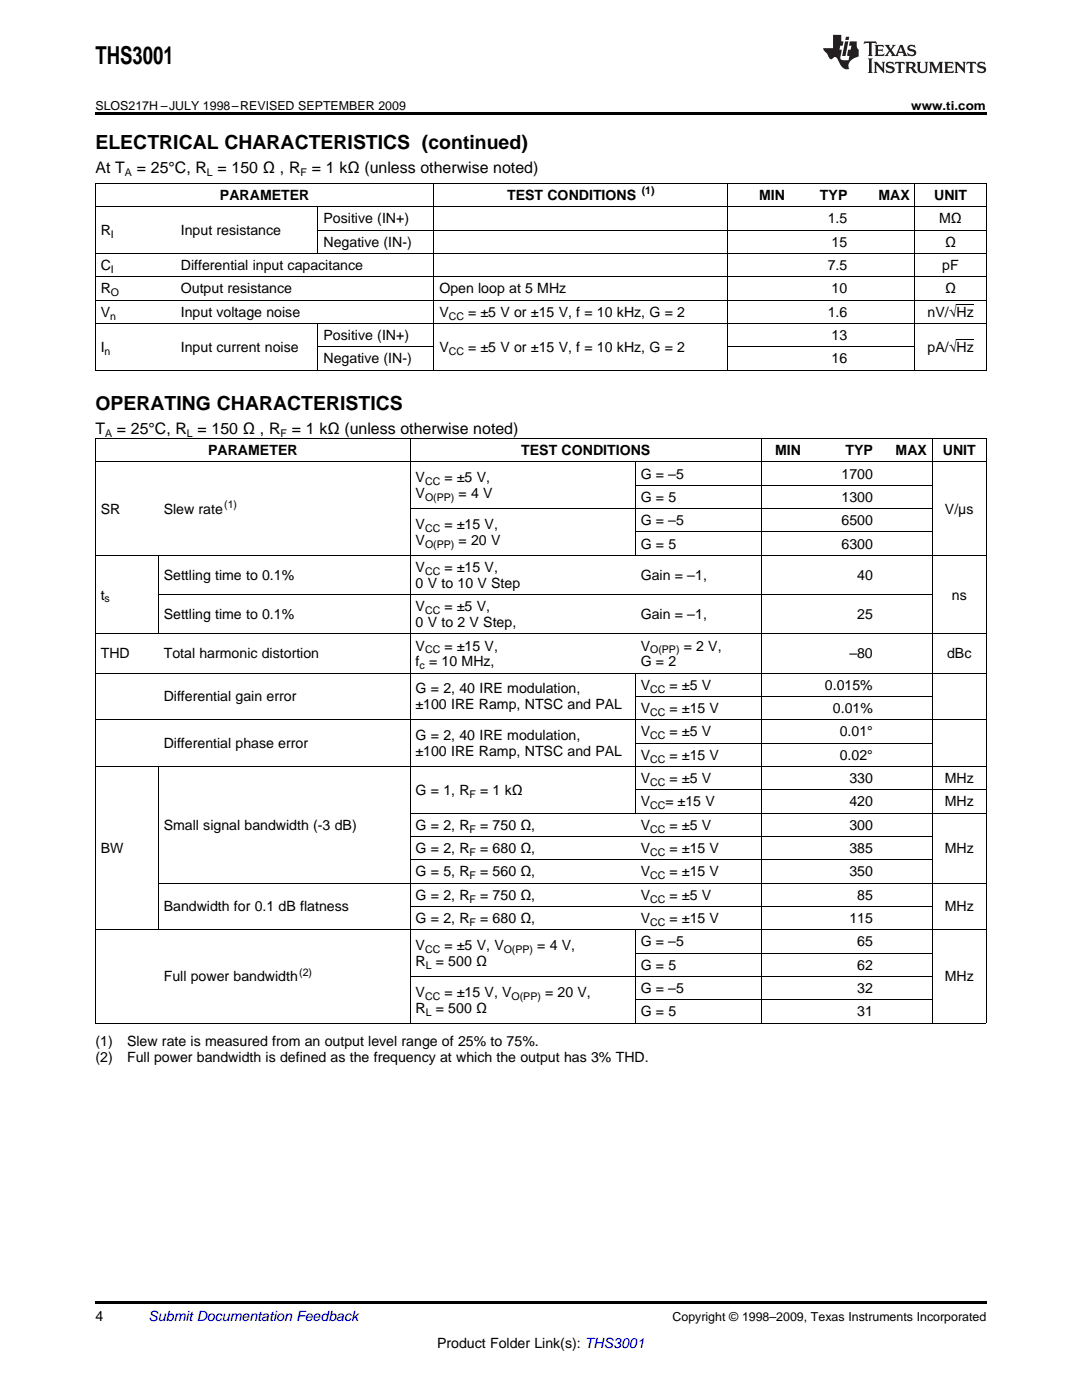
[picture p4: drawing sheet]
<svg xmlns="http://www.w3.org/2000/svg" width="216mm" height="279mm" viewBox="0 0 216 279" stroke-linecap="round" stroke-linejoin="round" font-family="sans-serif">
<defs><g id="words">
<text font-size="4.9" x="19" y="12.8">THS3001</text>
<g font-size="3.9">
<text x="19" y="29.7">ELECTRICAL CHARACTERISTICS (continued)</text>
<text x="19" y="81.9">OPERATING CHARACTERISTICS</text>
</g>
<g font-size="3.2">
<text x="19" y="34.4">At T</text>
<text x="27.3" y="34.4">= 25°C, R = 150 Ω , R</text>
<text x="62.2" y="34.4">= 1 kΩ (unless otherwise noted)</text>
<text x="19" y="86.6">T</text>
<text x="23.3" y="86.6">= 25°C, R = 150 Ω , R</text>
<text x="58.2" y="86.6">= 1 kΩ (unless otherwise noted)</text>
</g>
<g font-size="2.8">
<text x="43.9" y="39.9">PARAMETER</text>
<text x="101.2" y="39.9">TEST CONDITIONS</text>
<text x="151.5" y="39.9">MIN</text>
<text x="163.6" y="39.9">TYP</text>
<text x="175.3" y="39.9">MAX</text>
<text x="186.4" y="39.9">UNIT</text>
<text x="20.1" y="46.9">R</text>
<text x="36.1" y="46.9">Input resistance</text>
<text x="64.6" y="44.6">Positive (IN+)</text>
<text x="165.2" y="44.6">1.5</text>
<text x="187.4" y="44.6">MΩ</text>
<text x="20.1" y="53.9">C</text>
<text x="36.1" y="53.9">Differential input capacitance</text>
<text x="64.6" y="49.2">Negative (IN-)</text>
<text x="165.2" y="53.9">7.5</text>
<text x="165.9" y="49.2">15</text>
<text x="188" y="53.9">pF</text>
<text x="188.6" y="49.2">Ω</text>
<text x="20.1" y="58.6">R</text>
<text x="36.1" y="58.6">Output resistance</text>
<text x="87.7" y="58.6">Open loop at 5 MHz</text>
<text x="165.9" y="58.6">10</text>
<text x="188.6" y="58.6">Ω</text>
<text x="20.1" y="63.2">V</text>
<text x="36.1" y="63.2">Input voltage noise</text>
<text x="87.7" y="63.2">V</text>
<text x="93.4" y="63.2">= ±5 V or ±15 V, f = 10 kHz, G = 2</text>
<text x="165.2" y="63.2">1.6</text>
<text x="185.1" y="63.2">nV/√Hz</text>
<text x="20.1" y="70.2">I</text>
<text x="36.1" y="70.2">Input current noise</text>
<text x="64.6" y="67.9">Positive (IN+)</text>
<text x="87.7" y="70.2">V</text>
<text x="93.4" y="70.2">= ±5 V or ±15 V, f = 10 kHz, G = 2</text>
<text x="165.9" y="67.9">13</text>
<text x="185.1" y="70.2">pA/√Hz</text>
<text x="64.6" y="72.5">Negative (IN-)</text>
<text x="165.9" y="72.5">16</text>
<text x="41.5" y="90.9">PARAMETER</text>
<text x="104" y="90.9">TEST CONDITIONS</text>
<text x="127.8" y="95.5">G = –5</text>
<text x="154.7" y="90.9">MIN</text>
<text x="167.9" y="95.5">1700</text>
<text x="168.7" y="90.9">TYP</text>
<text x="178.7" y="90.9">MAX</text>
<text x="188.1" y="90.9">UNIT</text>
<text x="82.9" y="96.3">V</text>
<text x="82.9" y="99.4">V</text>
<text x="88.7" y="96.3">= ±5 V,</text>
<text x="91.5" y="99.4">= 4 V</text>
<text x="127.8" y="100.2">G = 5</text>
<text x="167.9" y="100.2">1300</text>
<text x="20.1" y="102.5">SR</text>
<text x="32.7" y="102.5">Slew rate</text>
<text x="82.9" y="105.6">V</text>
<text x="88.7" y="105.6">= ±15 V,</text>
<text x="127.8" y="104.8">G = –5</text>
<text x="167.9" y="104.8">6500</text>
<text x="188.6" y="102.5">V/μs</text>
<text x="82.9" y="108.8">V</text>
<text x="91.5" y="108.8">= 20 V</text>
<text x="127.8" y="109.5">G = 5</text>
<text x="167.9" y="109.5">6300</text>
<text x="20.1" y="119.7">t</text>
<text x="32.7" y="115.7">Settling time to 0.1%</text>
<text x="82.9" y="114.2">V</text>
<text x="82.9" y="117.3">0 V to 10 V Step</text>
<text x="88.7" y="114.2">= ±15 V,</text>
<text x="127.8" y="115.7">Gain = –1,</text>
<text x="171.1" y="115.7">40</text>
<text x="189.9" y="119.7">ns</text>
<text x="32.7" y="123.6">Settling time to 0.1%</text>
<text x="82.9" y="122">V</text>
<text x="82.9" y="125.2">0 V to 2 V Step,</text>
<text x="88.7" y="122">= ±5 V,</text>
<text x="127.8" y="123.6">Gain = –1,</text>
<text x="171.1" y="123.6">25</text>
<text x="20.1" y="131.4">THD</text>
<text x="32.7" y="131.4">Total harmonic distortion</text>
<text x="82.9" y="129.8">V</text>
<text x="88.7" y="129.8">= ±15 V,</text>
<text x="127.8" y="129.8">V</text>
<text x="136.4" y="129.8">= 2 V,</text>
<text x="169.5" y="131.4">–80</text>
<text x="189" y="131.4">dBc</text>
<text x="82.9" y="133">f = 10 MHz,</text>
<text x="127.8" y="133">G = 2</text>
<text x="127.8" y="137.7">V</text>
<text x="133.6" y="137.7">= ±5 V</text>
<text x="164.6" y="137.7">0.015%</text>
<text x="32.7" y="140">Differential gain error</text>
<text x="82.9" y="138.4">G = 2, 40 IRE modulation,</text>
<text x="82.9" y="141.6">±100 IRE Ramp, NTSC and PAL</text>
<text x="127.8" y="142.3">V</text>
<text x="133.6" y="142.3">= ±15 V</text>
<text x="166.2" y="142.3">0.01%</text>
<text x="32.7" y="149.3">Differential phase error</text>
<text x="82.9" y="147.7">G = 2, 40 IRE modulation,</text>
<text x="127.8" y="147">V</text>
<text x="133.6" y="147">= ±5 V</text>
<text x="167.6" y="147">0.01°</text>
<text x="82.9" y="150.9">±100 IRE Ramp, NTSC and PAL</text>
<text x="127.8" y="151.6">V</text>
<text x="133.6" y="151.6">= ±15 V</text>
<text x="167.6" y="151.6">0.02°</text>
<text x="82.9" y="158.6">G = 1, R</text>
<text x="95.8" y="158.6">= 1 kΩ</text>
<text x="127.8" y="156.3">V</text>
<text x="127.8" y="160.9">V</text>
<text x="132.8" y="160.9">= ±15 V</text>
<text x="133.6" y="156.3">= ±5 V</text>
<text x="169.5" y="156.3">330</text>
<text x="169.5" y="160.9">420</text>
<text x="188.5" y="156.3">MHz</text>
<text x="188.5" y="160.9">MHz</text>
<text x="32.7" y="165.6">Small signal bandwidth (-3 dB)</text>
<text x="82.9" y="165.6">G = 2, R</text>
<text x="95.8" y="165.6">= 750 Ω,</text>
<text x="127.8" y="165.6">V</text>
<text x="133.6" y="165.6">= ±5 V</text>
<text x="169.5" y="165.6">300</text>
<text x="20.1" y="170.3">BW</text>
<text x="82.9" y="170.3">G = 2, R</text>
<text x="95.8" y="170.3">= 680 Ω,</text>
<text x="127.8" y="170.3">V</text>
<text x="133.6" y="170.3">= ±15 V</text>
<text x="169.5" y="170.3">385</text>
<text x="188.5" y="170.3">MHz</text>
<text x="82.9" y="174.9">G = 5, R</text>
<text x="82.9" y="179.6">G = 2, R</text>
<text x="95.8" y="174.9">= 560 Ω,</text>
<text x="95.8" y="179.6">= 750 Ω,</text>
<text x="127.8" y="174.9">V</text>
<text x="127.8" y="179.6">V</text>
<text x="133.6" y="174.9">= ±15 V</text>
<text x="133.6" y="179.6">= ±5 V</text>
<text x="169.5" y="174.9">350</text>
<text x="171.1" y="179.6">85</text>
<text x="32.7" y="181.9">Bandwidth for 0.1 dB flatness</text>
<text x="82.9" y="184.2">G = 2, R</text>
<text x="95.8" y="184.2">= 680 Ω,</text>
<text x="127.8" y="184.2">V</text>
<text x="133.6" y="184.2">= ±15 V</text>
<text x="169.5" y="184.2">115</text>
<text x="188.5" y="181.9">MHz</text>
<text x="82.9" y="189.6">V</text>
<text x="88.7" y="189.6">= ±5 V, V</text>
<text x="107.2" y="189.6">= 4 V,</text>
<text x="127.8" y="188.9">G = –5</text>
<text x="171.1" y="188.9">65</text>
<text x="32.7" y="195.9">Full power bandwidth</text>
<text x="82.9" y="192.8">R</text>
<text x="87" y="192.8">= 500 Ω</text>
<text x="127.8" y="193.5">G = 5</text>
<text x="171.1" y="193.5">62</text>
<text x="188.5" y="195.9">MHz</text>
<text x="82.9" y="198.9">V</text>
<text x="82.9" y="202.1">R</text>
<text x="87" y="202.1">= 500 Ω</text>
<text x="88.7" y="198.9">= ±15 V, V</text>
<text x="108.8" y="198.9">= 20 V,</text>
<text x="127.8" y="198.2">G = –5</text>
<text x="127.8" y="202.8">G = 5</text>
<text x="171.1" y="198.2">32</text>
<text x="171.1" y="202.8">31</text>
<text x="19" y="208.7">(1)</text>
<text x="25.4" y="208.7">Slew rate is measured from an output level range of 25% to 75%.</text>
<text x="19" y="211.9">(2)</text>
<text x="25.4" y="211.9">Full power bandwidth is defined as the frequency at which the output has 3% THD.</text>
<text x="19" y="263.6">4</text>
<text x="87.2" y="269">Product Folder Link(s): THS3001</text>
</g>
<text font-size="2.8" fill="#0000c8" x="29.6" y="263.6">Submit Documentation Feedback</text>
<g font-size="2.5">
<text x="19" y="21.9">SLOS217H –JULY 1998–REVISED SEPTEMBER 2009................................................................................................................................................. www.ti.com</text>
<text x="134.2" y="263.6">Copyright © 1998–2009, Texas Instruments Incorporated</text>
</g>
<g font-size="2.1">
<text x="24.9" y="35.1">A</text>
<text x="41.3" y="35.1">L</text>
<text x="60" y="35.1">F</text>
<text x="128" y="38.8">(1)</text>
<text x="22.1" y="47.5">I</text>
<text x="22.1" y="54.5">I</text>
<text x="22.1" y="59.1">O</text>
<text x="22" y="63.8">n</text>
<text x="89.5" y="63.8">CC</text>
<text x="20.9" y="70.8">n</text>
<text x="89.5" y="70.8">CC</text>
<text x="21" y="87.3">A</text>
<text x="37.3" y="87.3">L</text>
<text x="56" y="87.3">F</text>
<text x="44.7" y="101.4">(1)</text>
<text x="84.8" y="96.8">CC</text>
<text x="84.8" y="100">O(PP)</text>
<text x="84.8" y="106.2">CC</text>
<text x="84.8" y="109.3">O(PP)</text>
<text x="84.8" y="114.7">CC</text>
<text x="20.9" y="120.2">s</text>
<text x="84.8" y="122.6">CC</text>
<text x="84.8" y="130.4">CC</text>
<text x="129.7" y="130.4">O(PP)</text>
<text x="83.7" y="133.6">c</text>
<text x="129.7" y="138.2">CC</text>
<text x="129.7" y="142.9">CC</text>
<text x="129.7" y="147.5">CC</text>
<text x="129.7" y="152.2">CC</text>
<text x="93.7" y="159.2">F</text>
<text x="129.7" y="156.8">CC</text>
<text x="129.7" y="161.5">CC</text>
<text x="93.7" y="166.2">F</text>
<text x="129.7" y="166.2">CC</text>
<text x="93.7" y="170.8">F</text>
<text x="129.7" y="170.8">CC</text>
<text x="93.7" y="175.5">F</text>
<text x="129.7" y="175.5">CC</text>
<text x="93.7" y="180.1">F</text>
<text x="93.7" y="184.8">F</text>
<text x="129.7" y="180.1">CC</text>
<text x="129.7" y="184.8">CC</text>
<text x="84.8" y="190.2">CC</text>
<text x="100.5" y="190.2">O(PP)</text>
<text x="59.7" y="194.7">(2)</text>
<text x="84.9" y="193.4">L</text>
<text x="84.8" y="199.5">CC</text>
<text x="84.9" y="202.7">L</text>
<text x="102.1" y="199.5">O(PP)</text>
</g>
</g></defs>
<g fill="#231f20">
<path d="M172.5 8.3l-.1 .5 .4-.2h.6v.1v2.1l-.2 .4h.9l-.2-.4v-2.1l.1-.1h.5l.5 .2-.2-.5zM174.5 9l.2 .3v1.5l-.2 .4h1.8l.2-.6a1.04 1.04 0 0 1-1.3 .2v-.7h.6l.3 .2v-.6l-.3 .2h-.6v-.6l.8-.1 .4 .3-.2-.5zM176.5 9l.9 1.1-.9 1.1h.8l-.2-.2 .4-.7 .5 .7-.2 .2h1.5l-.2-.2 .2-.4h.9l.1 .4-.2 .2h1l-.3-.3-.7-1.9h-.5l-.9 2-.8-1 .9-1h-.8l.1 .3-.4 .5-.3-.6 .1-.2zM179.7 9.3l.4 1h-.7zM181.3 9.1a.63 .63 0 0 0-.2 .7 .63 .63 0 0 0 .6 .4l.6 .2 .1 .2a.75 .75 0 0 1-.7 .4 .75 .75 0 0 1-.6-.5l.1 .7 .1-.1a1.11 1.11 0 0 0 1.5-.6 1.13 1.13 0 0 0-1.2-.8l-.1-.4a1.04 1.04 0 0 1 1.2 .2l-.2-.5-.2 .1-.4-.2zM173.2 11.7l.2 .3v2.2l-.2 .4h1l-.3-.4v-2.2l.3-.3zM174.3 12.3l.3 .4v1.5l-.3 .4h.8l-.2-.4v-1.3l1.5 1.7v-1.9l.2-.4h-.7l.2 .4v.9l-1.1-1.3zM177 12.5a.62 .62 0 0 0-.2 .7 .62 .62 0 0 0 .6 .4l.6 .1 .1 .3a.76 .76 0 0 1-.7 .3 .76 .76 0 0 1-.7-.4l.2 .7 .1-.1a1.11 1.11 0 0 0 1.5-.6 1.13 1.13 0 0 0-1.2-.8l-.1-.4a1.04 1.04 0 0 1 1.2 .2l-.2-.6-.2 .1-.5-.1zM178.7 12.3l-.2 .7a.61 .61 0 0 1 .8-.4v1.6l-.2 .4h.9l-.2-.4v-1.6a.63 .63 0 0 1 .7 .4l-.1-.7zM180.6 12.3l.3 .4v1.5l-.3 .4h1l-.2-.2-.1-.8 .6 .2a.76 .76 0 0 0 1.2 .7l-1-1a.58 .58 0 0 0 .6-.5 .58 .58 0 0 0-.5-.6zM181.4 12.7l.1-.1a.45 .45 0 0 1 .5 .1 .45 .45 0 0 1 .1 .5l-.8 .2zM182.9 12.3l.2 .2a2.17 2.17 0 0 0 .3 1.9 .99 .99 0 0 0 1.6-.6v-1.1l.2-.4h-.7l.2 .2a1.92 1.92 0 0 1-.2 1.8 .6 .6 0 0 1-.9-.5v-1.1l.2-.4zM185.4 12.3l.2 .4v1.5l-.2 .4h.7l-.2-.4v-1.4l.8 1.8 .8-1.8v1.4l-.2 .4h.9l-.2-.4v-1.5l.2-.4h-.8l-.6 1.5-.6-1.5zM188.4 12.3l.2 .4v1.5l-.2 .4h1.8l.1-.6a1.04 1.04 0 0 1-1.2 .2v-.7h.5l.4 .2v-.6l-.4 .2h-.5v-.7h.8l.3 .3-.1-.6zM190.5 12.3l.2 .4v1.5l-.2 .4h.7l-.2-.4v-1.3l1.5 1.7v-1.9l.2-.4h-.7l.2 .4v.9l-1.1-1.3zM192.9 12.3l-.1 .7a.61 .61 0 0 1 .7-.4l.1 1.6-.3 .4h1l-.3-.4 .1-1.6a.63 .63 0 0 1 .7 .4l-.1-.7zM195.2 12.5a.62 .62 0 0 0-.2 .7 .62 .62 0 0 0 .6 .4l.6 .1 .1 .3a.76 .76 0 0 1-.7 .3 .76 .76 0 0 1-.6-.4l.1 .7 .1-.1a1.11 1.11 0 0 0 1.6-.6 1.13 1.13 0 0 0-1.3-.8l-.1-.4a1.04 1.04 0 0 1 1.2 .2l-.1-.6-.2 .1-.5-.1z"/>
<path d="M166.2 7v2.6h-1.9v.4l.8 .9a.91 .91 0 0 0 1 .9 .56 .56 0 0 1 .5-.4 .56 .56 0 0 1 .5 .3l.4 .8a1.53 1.53 0 0 0 1.9 1.2 1.54 1.54 0 0 1 1-2.1l.9-.3v-1.4a1.52 1.52 0 0 1-.4-1.6h-1.3l-.2 .8h.5l-.2 .8h-.5l-.1 1v.2l.4 .1-.2 .8a1.93 1.93 0 0 1-1.6-.2l.3-1.9h-.5l.2-.8h.4l.2-.8h-.4v-1.3zM168.6 8.3l-.6 2.9h.7l.6-2.9zM168.8 7.3l-.1 .7h.6l.2-.7z"/>
</g>
<path d="M19 22.5h177.8v.5h-177.8zM19 259.7h177.8v.5h-177.8z" fill="#000"/>
<g fill="none" stroke="#000" stroke-width=".2">
<path d="M19 36.6h177.8M19.1 36.5v37.3M86.6 36.5v37.3M145.2 36.5v37.3M182.5 36.5v37.3M196.8 36.5v37.3M19 59.9h177.8M19 55.2h177.8M19 50.6h177.8M19 41.3h177.8M63.4 41.2v9.3M63.5 45.9h133.3"/>
<path d="M19 73.9h177.8M19 64.5h177.8M63.4 64.5v9.3M63.5 69.2h23.1M145.3 69.2h37.3M190.9 67.7h3.4M190.9 60.7h3.4M19 92.2h177.8M19 87.5h177.8M19.1 87.5v116.6M81.8 87.5v116.6M126.7 92.1v18.7"/>
<path d="M126.8 96.9h59.3M151.9 87.5v116.6M186 87.5v116.6M196.8 87.5v116.6M19 110.8h177.8M31.6 110.8v15.6M31.6 118.7h154.5M81.9 101.5h104.2M126.8 106.2h59.3M19 134.3h177.8M19 126.5h177.8M126.7 134.3v27.9"/>
<path d="M126.8 139h59.3M19 152.9h177.8M19 143.6h177.8M31.6 152.9v32.6M126.8 157.6h70M126.8 148.3h59.3M31.6 176.2h165.2M81.9 171.6h104.2M81.9 166.9h104.2M81.9 162.3h114.9M19 185.5h177.8M81.9 194.9h104.2"/>
<path d="M81.9 180.9h104.2M126.7 185.5v18.6M126.8 199.5h59.3M126.8 190.2h59.3M19 204.2h177.8"/>
</g>
<use href="#words"/>
</svg>
